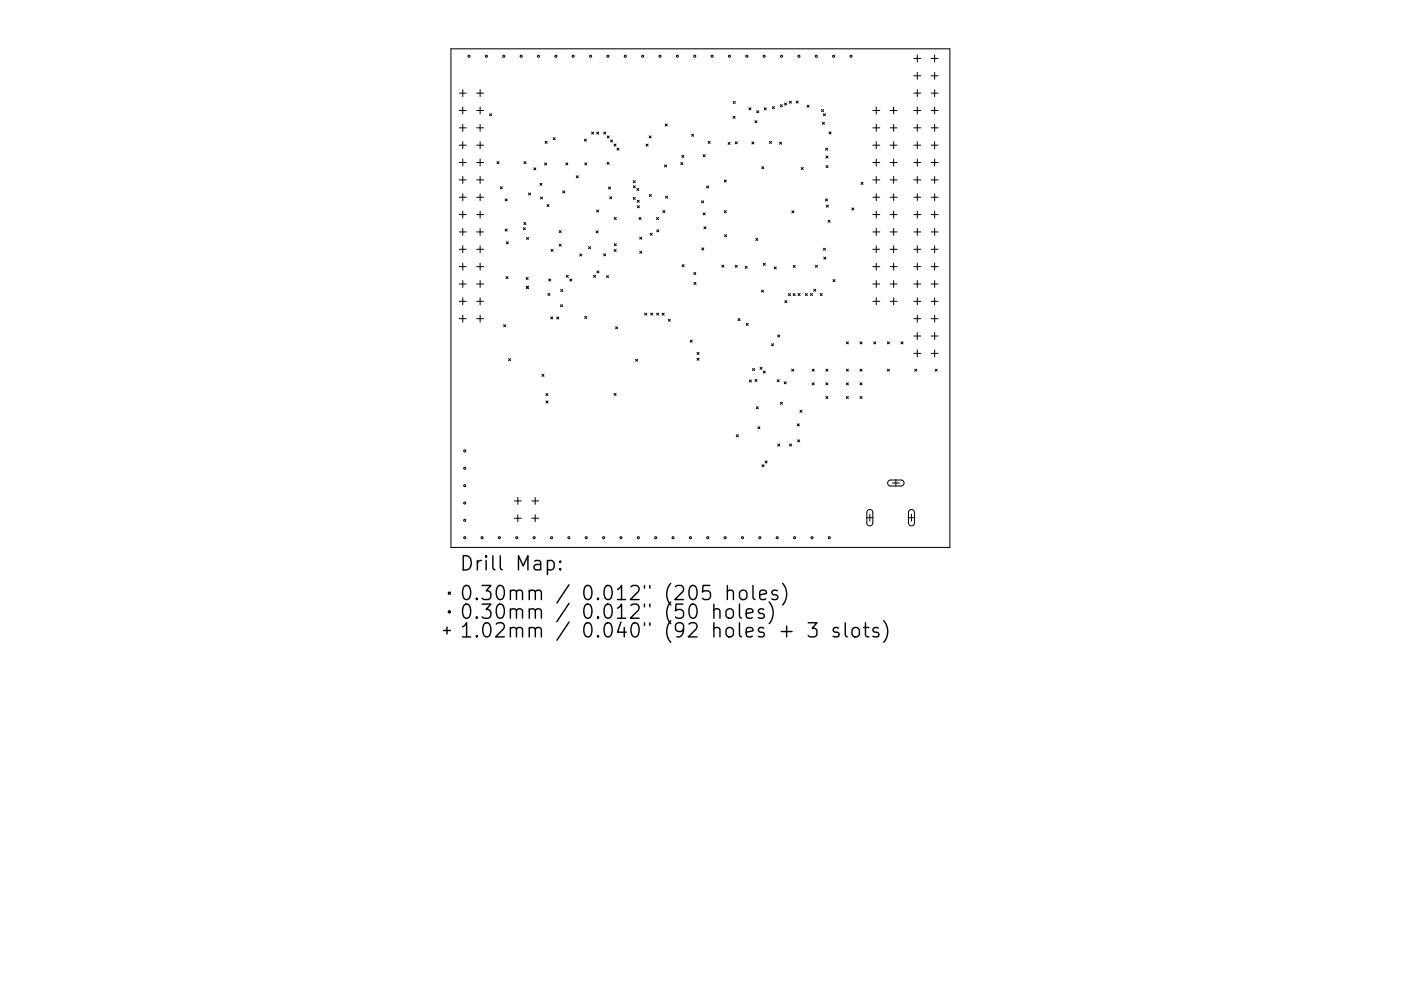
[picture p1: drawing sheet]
<svg xmlns="http://www.w3.org/2000/svg" width="297mm" height="210mm" viewBox="0 0 297 210" stroke-linecap="round" stroke-linejoin="round" font-family="sans-serif">
<defs><g id="words">
<g font-size="4.2">
<text x="97.5" y="121.1">Drill Map:</text>
<text x="97.5" y="127.4">0.30mm / 0.012&quot; (205 holes)</text>
<text x="97.5" y="131.3">0.30mm / 0.012&quot; (50 holes)</text>
<text x="97.5" y="135.3">1.02mm / 0.040&quot; (92 holes + 3 slots)</text>
</g>
</g></defs>
<path d="M95.6 10.4h105.8v105.7h-105.8z" fill="none" stroke="#000" stroke-width=".22"/>
<g fill="none" stroke="#000" stroke-width=".21">
<path d="M97.4 19.8h1.5M98.1 19v1.5M101.1 19.8h1.4M101.8 19v1.5M193.7 19.8h1.5M193.7 12.4h1.5M193.7 16.1h1.5M194.5 11.7v1.4M194.5 15.3v1.5M194.5 19v1.5M197.4 19.8h1.5M197.4 12.4h1.5"/>
<path d="M197.4 16.1h1.5M198.2 11.7v1.4M198.2 15.3v1.5M198.2 19v1.5M97.4 23.4h1.5M97.4 27.1h1.5M97.4 30.8h1.5M97.4 34.5h1.5M97.4 38.2h1.5M98.1 22.7v1.5M98.1 26.4v1.5M98.1 30.1v1.4"/>
<path d="M98.1 33.7v1.5M98.1 37.4v1.5M101.1 23.4h1.4M101.1 27.1h1.4M101.1 30.8h1.4M101.1 34.5h1.4M101.1 38.2h1.4M101.8 22.7v1.5M101.8 26.4v1.5M101.8 30.1v1.4M101.8 33.7v1.5M101.8 37.4v1.5"/>
<path d="M103.8 24.1l.4 .5M104.2 24.1l-.4 .5M105.4 34.3l.4 .4M105.8 34.3l-.4 .4M106.1 39.6l.4 .5M106.5 39.6l-.4 .5M111.1 34.3l.4 .4M111.5 34.3l-.4 .4M113.2 35.6l.4 .4M113.6 35.6l-.4 .4M114.5 38.9l.4 .4M114.9 38.9l-.4 .4"/>
<path d="M115.5 34.6l.4 .4M115.6 30l.4 .4M115.9 34.6l-.4 .4M116 30l-.4 .4M117.3 29.2l.4 .4M117.7 29.2l-.4 .4M120 34.6l.4 .4M120.4 34.6l-.4 .4M122.2 37.3l.4 .4M122.6 37.3l-.4 .4M123.9 29.5l.4 .5M124 34.6l.4 .4"/>
<path d="M124.3 29.5l-.4 .5M124.4 34.6l-.4 .4M125.4 28l.5 .5M125.9 28l-.5 .5M126.5 28l.4 .5M126.9 28l-.4 .5M128 28l.4 .4M128.4 28l-.4 .4M128.7 34.4l.4 .5M128.7 28.8l.5 .5M129 39.7l.4 .4M129.1 34.4l-.4 .5"/>
<path d="M129.2 28.8l-.5 .5M129.4 29.7l.5 .4M129.4 39.7l-.4 .4M129.9 29.7l-.5 .4M130.2 30.6l.4 .4M130.6 30.6l-.4 .4M130.8 31.4l.4 .5M131.2 31.4l-.4 .5M134.3 38.3l.4 .5M134.3 39.4l.4 .4M134.7 38.3l-.4 .5M134.7 39.4l-.4 .4"/>
<path d="M135 40l.5 .4M135.5 40l-.5 .4M137 30.6l.4 .4M137.4 30.6l-.4 .4M137.6 28.8l.5 .5M138.1 28.8l-.5 .5M140.9 35l.4 .4M141 26.3l.5 .4M141.3 35l-.4 .4M141.5 26.3l-.5 .4M144.3 34.5l.5 .4M144.6 33l.4 .4"/>
<path d="M144.8 34.5l-.5 .4M145 33l-.4 .4M146.6 28.5l.5 .4M147.1 28.5l-.5 .4M149.1 32.8l.4 .5M149.5 32.8l-.4 .5M149.8 39.5l.4 .4M150.1 30l.5 .4M150.2 39.5l-.4 .4M150.6 30l-.5 .4M153.6 38.2l.4 .4M154 38.2l-.4 .4"/>
<path d="M154.4 30.2l.4 .4M154.8 30.2l-.4 .4M155.4 24.7l.5 .4M155.5 21.5l.4 .5M155.9 24.7l-.5 .4M155.9 30.1l.4 .4M155.9 21.5l-.4 .5M156.3 30.1l-.4 .4M158.8 22.9l.4 .4M159.2 22.9l-.4 .4M159.4 30.1l.4 .5M159.8 30.1l-.4 .5"/>
<path d="M160.1 25.6l.4 .4M160.4 23.5l.5 .4M160.5 25.6l-.4 .4M160.9 23.5l-.5 .4M161.5 35.4l.4 .4M161.9 35.4l-.4 .4M162 22.9l.5 .4M162.5 22.9l-.5 .4M163.1 30l.5 .4M163.6 30l-.5 .4M163.8 22.6l.4 .4M164.2 22.6l-.4 .4"/>
<path d="M165.3 30.2l.4 .4M165.4 22.2l.5 .4M165.7 30.2l-.4 .4M165.9 22.2l-.5 .4M166.3 21.8l.5 .5M166.8 21.8l-.5 .5M167.4 21.5l.4 .4M167.8 21.5l-.4 .4M168.8 21.4l.4 .5M169.2 21.4l-.4 .5M169.9 35.5l.4 .5M170.3 35.5l-.4 .5"/>
<path d="M171.1 22.3l.5 .5M171.6 22.3l-.5 .5M174.2 23.2l.4 .5M174.4 25.9l.4 .5M174.6 24.1l.4 .5M174.6 23.2l-.4 .5M174.8 25.9l-.4 .5M175 24.1l-.4 .5M175 31.4l.5 .5M175.1 33.1l.4 .4M175.1 35.1l.5 .5M175.5 31.4l-.5 .5"/>
<path d="M175.5 33.1l-.4 .4M175.6 35.1l-.5 .5M175.8 28l.4 .4M176.2 28l-.4 .4M182.6 38.7l.4 .4M183 38.7l-.4 .4M185.1 23.4h1.4M185.1 27.1h1.4M185.1 30.8h1.4M185.1 34.5h1.4M185.1 38.2h1.4M185.8 22.7v1.5"/>
<path d="M185.8 26.4v1.5M185.8 30.1v1.4M185.8 33.7v1.5M185.8 37.4v1.5M188.7 23.4h1.5M188.7 27.1h1.5M188.7 30.8h1.5M188.7 34.5h1.5M188.7 38.2h1.5M189.5 22.7v1.5M189.5 26.4v1.5M189.5 30.1v1.4"/>
<path d="M189.5 33.7v1.5M189.5 37.4v1.5M193.7 23.4h1.5M193.7 27.1h1.5M193.7 30.8h1.5M193.7 34.5h1.5M193.7 38.2h1.5M194.5 22.7v1.5M194.5 26.4v1.5M194.5 30.1v1.4M194.5 33.7v1.5M194.5 37.4v1.5"/>
<path d="M197.4 23.4h1.5M197.4 27.1h1.5M197.4 30.8h1.5M197.4 34.5h1.5M197.4 38.2h1.5M198.2 22.7v1.5M198.2 26.4v1.5M198.2 30.1v1.4M198.2 33.7v1.5M198.2 37.4v1.5M97.4 41.8h1.5M97.4 45.5h1.5"/>
<path d="M97.4 49.2h1.5M97.4 52.9h1.5M97.4 56.6h1.5M98.1 41.1v1.5M98.1 44.8v1.5M98.1 48.5v1.4M98.1 52.2v1.4M98.1 55.8v1.5M98.1 59.5v1.5M101.1 41.8h1.4M101.1 45.5h1.4M101.1 49.2h1.4"/>
<path d="M101.1 52.9h1.4M101.1 56.6h1.4M101.8 41.1v1.5M101.8 44.8v1.5M101.8 48.5v1.4M101.8 52.2v1.4M101.8 55.8v1.5M101.8 59.5v1.5M107.1 48.6l.4 .4M107.1 42.2l.4 .4M107.3 58.7l.4 .4M107.3 51.3l.5 .4"/>
<path d="M107.5 48.6l-.4 .4M107.5 42.2l-.4 .4M107.7 58.7l-.4 .4M107.8 51.3l-.5 .4M111 48.3l.4 .4M111.1 47.2l.4 .4M111.4 48.3l-.4 .4M111.5 47.2l-.4 .4M111.5 58.9l.5 .4M111.6 50.4l.5 .4M112 58.9l-.5 .4M112.1 40.9l.4 .5"/>
<path d="M112.1 50.4l-.5 .4M112.5 40.9l-.4 .5M114.6 41.8l.4 .4M115 41.8l-.4 .4M116 43.4l.4 .4M116.3 59.2l.5 .4M116.4 43.4l-.4 .4M116.8 59.2l-.5 .4M116.8 52.9l.5 .4M117.3 52.9l-.5 .4M118.6 48.9l.4 .5M118.6 51.8l.4 .4"/>
<path d="M119 51.8l-.4 .4M119 48.9l-.4 .5M119.3 40.5l.4 .4M119.7 40.5l-.4 .4M120.1 58.4l.4 .4M120.5 58.4l-.4 .4M120.8 59.2l.4 .4M121.2 59.2l-.4 .4M122.9 53.9l.4 .4M123.3 53.9l-.4 .4M124.8 52.3l.4 .5M125.2 52.3l-.4 .5"/>
<path d="M125.9 58.4l.4 .4M126.3 58.4l-.4 .4M126.4 49l.4 .4M126.5 44.5l.4 .5M126.6 57.5l.4 .4M126.8 49l-.4 .4M126.9 44.5l-.4 .5M127 57.5l-.4 .4M128 53.8l.4 .5M128.4 53.8l-.4 .5M128.6 58.5l.4 .4M129 58.5l-.4 .4"/>
<path d="M129.3 41.7l.4 .5M129.7 41.7l-.4 .5M130.2 52.9l.4 .5M130.2 46.1l.5 .5M130.2 51.7l.5 .4M130.6 52.9l-.4 .5M130.7 46.1l-.5 .5M130.7 51.7l-.5 .4M134.3 41.9l.4 .4M134.7 41.9l-.4 .4M135.1 42.5l.4 .4M135.1 43.7l.5 .4"/>
<path d="M135.5 46.1l.4 .5M135.5 42.5l-.4 .4M135.6 43.7l-.5 .4M135.6 50.3l.5 .5M135.6 53.3l.5 .4M135.9 46.1l-.4 .5M136.1 50.3l-.5 .5M136.1 53.3l-.5 .4M137.7 41.3l.4 .4M137.8 49.5l.5 .4M138.1 41.3l-.4 .4M138.3 49.5l-.5 .4"/>
<path d="M139.2 46.2l.4 .4M139.2 48.7l.5 .5M139.6 46.2l-.4 .4M139.7 48.7l-.5 .5M140.5 44.7l.5 .4M141 44.7l-.5 .4M141.1 41.6l.4 .5M141.5 41.6l-.4 .5M144.6 56.1l.5 .5M145.1 56.1l-.5 .5M147.1 57.8l.4 .5M147.1 59.9l.5 .5"/>
<path d="M147.5 57.8l-.4 .5M147.6 59.9l-.5 .5M148.7 42.6l.5 .4M148.8 52.6l.4 .4M149.1 45.2l.4 .4M149.2 42.6l-.5 .4M149.2 52.6l-.4 .4M149.3 48.1l.4 .4M149.5 45.2l-.4 .4M149.7 48.1l-.4 .4M153 56.3l.5 .4M153.5 56.3l-.5 .4"/>
<path d="M153.6 44.7l.4 .4M153.6 49.8l.5 .4M154 44.7l-.4 .4M154.1 49.8l-.5 .4M155.9 56.3l.4 .4M156.3 56.3l-.4 .4M158 56.5l.4 .4M158.4 56.5l-.4 .4M160.2 50.6l.5 .4M160.7 50.6l-.5 .4M161.8 55.9l.5 .4M162.3 55.9l-.5 .4"/>
<path d="M164.2 56.6l.4 .5M164.6 56.6l-.4 .5M167.9 44.7l.4 .5M168.2 56.3l.4 .4M168.3 44.7l-.4 .5M168.6 56.3l-.4 .4M172.9 56.3l.4 .4M173.3 56.3l-.4 .4M174.6 52.7l.4 .4M174.7 54.6l.4 .4M175 52.7l-.4 .4M175 42.2l.5 .5"/>
<path d="M175.1 54.6l-.4 .4M175.2 43.5l.4 .5M175.5 42.2l-.5 .5M175.6 46.7l.4 .5M175.6 43.5l-.4 .5M176 46.7l-.4 .5M176.6 59.3l.4 .5M177 59.3l-.4 .5M180.6 44.1l.4 .5M181 44.1l-.4 .5M185.1 41.8h1.4M185.1 45.5h1.4"/>
<path d="M185.1 49.2h1.4M185.1 52.9h1.4M185.1 56.6h1.4M185.8 41.1v1.5M185.8 44.8v1.5M185.8 48.5v1.4M185.8 52.2v1.4M185.8 55.8v1.5M185.8 59.5v1.5M188.7 41.8h1.5M188.7 45.5h1.5M188.7 49.2h1.5"/>
<path d="M188.7 52.9h1.5M188.7 56.6h1.5M189.5 41.1v1.5M189.5 44.8v1.5M189.5 48.5v1.4M189.5 52.2v1.4M189.5 55.8v1.5M189.5 59.5v1.5M193.7 41.8h1.5M193.7 45.5h1.5M193.7 49.2h1.5M193.7 52.9h1.5"/>
<path d="M193.7 56.6h1.5M194.5 41.1v1.5M194.5 44.8v1.5M194.5 48.5v1.4M194.5 52.2v1.4M194.5 55.8v1.5M194.5 59.5v1.5M197.4 41.8h1.5M197.4 45.5h1.5M197.4 49.2h1.5M197.4 52.9h1.5M197.4 56.6h1.5"/>
<path d="M198.2 41.1v1.5M198.2 44.8v1.5M198.2 48.5v1.4M198.2 52.2v1.4M198.2 55.8v1.5M198.2 59.5v1.5M97.4 60.3h1.5M97.4 63.9h1.5M97.4 67.6h1.5M98.1 63.2v1.5M98.1 66.9v1.4M101.1 60.3h1.4"/>
<path d="M101.1 63.9h1.4M101.1 67.6h1.4M101.8 63.2v1.5M101.8 66.9v1.4M106.8 68.9l.4 .4M107.2 68.9l-.4 .4M107.8 76.1l.5 .4M108.3 76.1l-.5 .4M111.6 60.7l.4 .4M111.6 60.8l.5 .5M112 60.7l-.4 .4M112.1 60.8l-.5 .5"/>
<path d="M114.9 79.4l.4 .5M115.3 79.4l-.4 .5M116.2 62.2l.4 .5M116.6 62.2l-.4 .5M116.8 67.2l.4 .5M117.2 67.2l-.4 .5M118 67.2l.5 .5M118.5 67.2l-.5 .5M118.8 64.6l.5 .5M118.9 61.4l.4 .5M119.3 64.6l-.5 .5M119.3 61.4l-.4 .5"/>
<path d="M124 67.1l.4 .5M124.4 67.1l-.4 .5M130.5 69.3l.5 .5M131 69.3l-.5 .5M134.8 76.2l.4 .5M135.2 76.2l-.4 .5M136.7 66.4l.4 .5M137.1 66.4l-.4 .5M138 66.4l.4 .5M138.4 66.4l-.4 .5M139.2 66.4l.5 .5M139.7 66.4l-.5 .5"/>
<path d="M140.4 66.4l.4 .5M140.8 66.4l-.4 .5M141.7 67.7l.4 .5M142.1 67.7l-.4 .5M146.3 72.2l.5 .4M146.8 72.2l-.5 .4M147.8 74.8l.4 .4M147.8 76l.4 .4M148.2 74.8l-.4 .4M148.2 76l-.4 .4M156.5 67.6l.4 .4M156.9 67.6l-.4 .4"/>
<path d="M158.2 68.6l.4 .4M158.6 68.6l-.4 .4M159.5 78.2l.5 .4M160 78.2l-.5 .4M161.1 77.9l.5 .5M161.4 61.6l.5 .4M161.6 77.9l-.5 .5M161.8 78.7l.5 .5M161.9 61.6l-.5 .4M162.3 78.7l-.5 .5M163.6 72.9l.4 .5M164 72.9l-.4 .5"/>
<path d="M164.9 71.1l.4 .4M165.3 71.1l-.4 .4M166.4 63.8l.4 .4M166.8 63.8l-.4 .4M167.2 62.3l.4 .4M167.6 62.3l-.4 .4M167.8 78.3l.5 .5M168.2 62.3l.4 .4M168.3 78.3l-.5 .5M168.6 62.3l-.4 .4M169.2 62.3l.4 .4M169.6 62.3l-.4 .4"/>
<path d="M170.7 62.3l.5 .4M171.2 62.3l-.5 .4M171.8 62.3l.5 .4M172.2 78.3l.4 .5M172.3 62.3l-.5 .4M172.5 61.4l.5 .4M172.6 78.3l-.4 .5M173 61.4l-.5 .4M173.9 62.3l.4 .4M174.3 62.3l-.4 .4M175.1 78.3l.4 .5M175.5 78.3l-.4 .5"/>
<path d="M179.4 72.5l.5 .5M179.4 78.3l.5 .5M179.9 72.5l-.5 .5M179.9 78.3l-.5 .5M182.3 78.3l.5 .5M182.3 72.5l.5 .5M182.8 78.3l-.5 .5M182.8 72.5l-.5 .5M185.1 60.3h1.4M185.1 63.9h1.4M185.2 72.5l.5 .5M185.7 72.5l-.5 .5"/>
<path d="M185.8 63.2v1.5M188.1 78.3l.5 .5M188.1 72.5l.5 .5M188.6 72.5l-.5 .5M188.6 78.3l-.5 .5M188.7 60.3h1.5M188.7 63.9h1.5M189.5 63.2v1.5M191 72.5l.5 .5M191.5 72.5l-.5 .5M193.7 60.3h1.5M193.7 63.9h1.5"/>
<path d="M193.7 67.6h1.5M193.7 71.3h1.5M193.7 75h1.5M193.9 78.3l.5 .5M194.4 78.3l-.5 .5M194.5 63.2v1.5M194.5 66.9v1.4M194.5 70.6v1.4M194.5 74.2v1.5M197.4 60.3h1.5M197.4 63.9h1.5M197.4 67.6h1.5"/>
<path d="M197.4 71.3h1.5M197.4 75h1.5M198.2 63.2v1.5M198.2 66.9v1.4M198.2 70.6v1.4M198.2 74.2v1.5M198.3 78.3l.4 .5M198.7 78.3l-.4 .5M115.7 83.5l.5 .4M115.8 85.1l.4 .4M116.2 83.5l-.5 .4M116.2 85.1l-.4 .4"/>
<path d="M130.2 83.5l.4 .4M130.6 83.5l-.4 .4M156.1 92.2l.4 .5M156.5 92.2l-.4 .5M158.9 80.6l.4 .5M159.3 80.6l-.4 .5M160.1 80.5l.4 .4M160.4 86.3l.4 .4M160.5 80.5l-.4 .4M160.7 90.5l.4 .5M160.8 86.3l-.4 .4M161.1 90.5l-.4 .5"/>
<path d="M161.6 98.6l.4 .4M162 98.6l-.4 .4M162.2 97.8l.4 .4M162.6 97.8l-.4 .4M164.8 80.6l.4 .4M164.9 94.2l.4 .5M165.2 80.6l-.4 .4M165.3 94.2l-.4 .5M165.5 85.3l.4 .5M165.9 85.3l-.4 .5M166.3 81l.4 .4M166.7 81l-.4 .4"/>
<path d="M167.4 94.2l.4 .4M167.8 94.2l-.4 .4M169 89.9l.5 .5M169.1 93.3l.4 .5M169.5 89.9l-.5 .5M169.5 93.3l-.4 .5M169.6 87l.4 .5M170 87l-.4 .5M172.2 81.2l.4 .5M172.6 81.2l-.4 .5M175.1 81.2l.4 .5M175.1 84.1l.4 .5"/>
<path d="M175.5 81.2l-.4 .5M175.5 84.1l-.4 .5M179.4 81.2l.5 .5M179.4 84.1l.5 .5M179.9 81.2l-.5 .5M179.9 84.1l-.5 .5M182.3 81.2l.5 .5M182.3 84.1l.5 .5M182.8 81.2l-.5 .5M182.8 84.1l-.5 .5M109.1 106.3h1.4M109.1 110h1.4"/>
<path d="M109.8 105.5v1.5M109.8 109.2v1.5M112.7 106.3h1.5M112.7 110h1.5M113.5 105.5v1.5M113.5 109.2v1.5M183.7 109.8h1.5M184 108.3l.6-.2 .4 .5v2.5l-.1 .3-.4 .2-.4-.1-.3-.4v-2.4zM184.4 109.1v1.5M188.4 102l.4-.2 2.4 .1 .4 .2 .1 .5-.2 .3-.3 .2h-2.5l-.5-.4zM189.2 102.5h1.5M189.9 101.7v1.5"/>
<path d="M192.5 109.8h1.5M192.8 108.3l.6-.2 .5 .5v2.5l-.2 .3-.3 .2-.5-.1-.3-.4v-2.4zM193.3 109.1v1.5"/>
<circle cx="99.4" cy="11.9" r=".22"/>
<circle cx="103.1" cy="11.9" r=".22"/>
<circle cx="106.8" cy="11.9" r=".22"/>
<circle cx="110.5" cy="11.9" r=".22"/>
<circle cx="114.2" cy="11.9" r=".22"/>
<circle cx="117.9" cy="11.9" r=".22"/>
<circle cx="121.5" cy="11.9" r=".22"/>
<circle cx="125.2" cy="11.9" r=".22"/>
<circle cx="128.9" cy="11.9" r=".22"/>
<circle cx="132.6" cy="11.9" r=".22"/>
<circle cx="136.3" cy="11.9" r=".22"/>
<circle cx="139.9" cy="11.9" r=".22"/>
<circle cx="143.6" cy="11.9" r=".22"/>
<circle cx="147.3" cy="11.9" r=".22"/>
<circle cx="151" cy="11.9" r=".22"/>
<circle cx="154.7" cy="11.9" r=".22"/>
<circle cx="158.3" cy="11.9" r=".22"/>
<circle cx="162" cy="11.9" r=".22"/>
<circle cx="165.7" cy="11.9" r=".22"/>
<circle cx="169.4" cy="11.9" r=".22"/>
<circle cx="173.1" cy="11.9" r=".22"/>
<circle cx="176.7" cy="11.9" r=".22"/>
<circle cx="180.4" cy="11.9" r=".22"/>
<circle cx="98.5" cy="95.7" r=".22"/>
<circle cx="98.5" cy="99.4" r=".22"/>
<circle cx="98.5" cy="106.7" r=".22"/>
<circle cx="98.5" cy="114.1" r=".22"/>
<circle cx="98.5" cy="110.4" r=".22"/>
<circle cx="98.5" cy="103" r=".22"/>
<circle cx="102.2" cy="114.1" r=".22"/>
<circle cx="105.9" cy="114.1" r=".22"/>
<circle cx="109.6" cy="114.1" r=".22"/>
<circle cx="113.3" cy="114.1" r=".22"/>
<circle cx="116.9" cy="114.1" r=".22"/>
<circle cx="120.6" cy="114.1" r=".22"/>
<circle cx="124.3" cy="114.1" r=".22"/>
<circle cx="128" cy="114.1" r=".22"/>
<circle cx="131.7" cy="114.1" r=".22"/>
<circle cx="135.3" cy="114.1" r=".22"/>
<circle cx="139" cy="114.1" r=".22"/>
<circle cx="142.7" cy="114.1" r=".22"/>
<circle cx="146.4" cy="114.1" r=".22"/>
<circle cx="150.1" cy="114.1" r=".22"/>
<circle cx="153.7" cy="114.1" r=".22"/>
<circle cx="157.4" cy="114.1" r=".22"/>
<circle cx="161.1" cy="114.1" r=".22"/>
<circle cx="164.8" cy="114.1" r=".22"/>
<circle cx="168.5" cy="114.1" r=".22"/>
<circle cx="172.1" cy="114.1" r=".22"/>
<circle cx="175.8" cy="114.1" r=".22"/>
</g>
<g fill="none" stroke="#000" stroke-width=".3">
<path d="M116.1 119.1l.8-.2 .6 .6v.8l-.3 .5-.3 .1-.8-.1M118.8 119.1l.1 .1-.1 .1-.2-.1 .2-.1v.2M94 133.8h1.5M94.8 133v1.5M95.1 125.6l.4 .5M95.5 125.6l-.4 .5M118.8 120.6l.1 .2-.1 .1-.2-.1 .2-.2v.3M151.4 129.5a.74 .74 0 0 1 1.2 .1v1.6M151.4 128.2v3M154.2 125.5a.74 .74 0 0 1 1.3 .1v1.6M154.2 129.3a.81 .81 0 0 1 1.3 .4v.9a.81 .81 0 0 1-.8 .6 .81 .81 0 0 1-.8-.6v-.9zM154.2 124.2v3"/>
<path d="M156.8 128.2v2.5l.4 .5M156.9 125.5a.81 .81 0 0 1 .8-.3 .81 .81 0 0 1 .7 .6v.8a.81 .81 0 0 1-.8 .6 .81 .81 0 0 1-.8-.6v-.8zM158.2 130.2l1.4-.3-.1-.6-.9-.1-.4 .4v1.1l.2 .3 .2 .2 .9-.2M159.6 124.2v2.6l.5 .4M161.1 126.2l1.4-.3-.1-.5-.9-.2-.4 .4v1.2l.1 .3 .3 .1 .9-.1M161.9 129.3l-.7-.1-.4 .4 .1 .4 1 .3 .2 .3-.2 .4-.3 .2-.8-.2M163.1 127.7a3.4 3.4 0 0 1 0 4.6M164.8 125.4l-.7-.2-.5 .4 .2 .5 1 .3 .1 .2-.1 .5-.3 .1-.9-.1M165.6 134h2.3M165.9 123.8a3.4 3.4 0 0 1 0 4.6M166.8 132.8v2.3M171.4 132.1h1.8l-1 1.2a.81 .81 0 0 1 1 .5v.8l-.3 .4-.3 .1h-.8l-.4-.3"/>
<path d="M177.8 133.3l-.7-.2-.5 .5 .2 .4 1 .3 .1 .3-.1 .4-.3 .1-.9-.1M179.2 132.1v2.6l.4 .4M180.9 133.3a.81 .81 0 0 1 1.3 .4v.9a.81 .81 0 0 1-.8 .6 .81 .81 0 0 1-.8-.6v-.9zM183.1 133.1h1.1M183.5 132.1v2.6l.1 .3 .6 .1M186.2 133.3l-.7-.2-.4 .5 .1 .4 1 .3 .2 .3-.2 .4-.3 .1-.8-.1M187.4 131.7a3.4 3.4 0 0 1 0 4.6"/>
<circle cx="95.3" cy="129.8" r=".22"/>
</g>
<use href="#words"/>
</svg>
